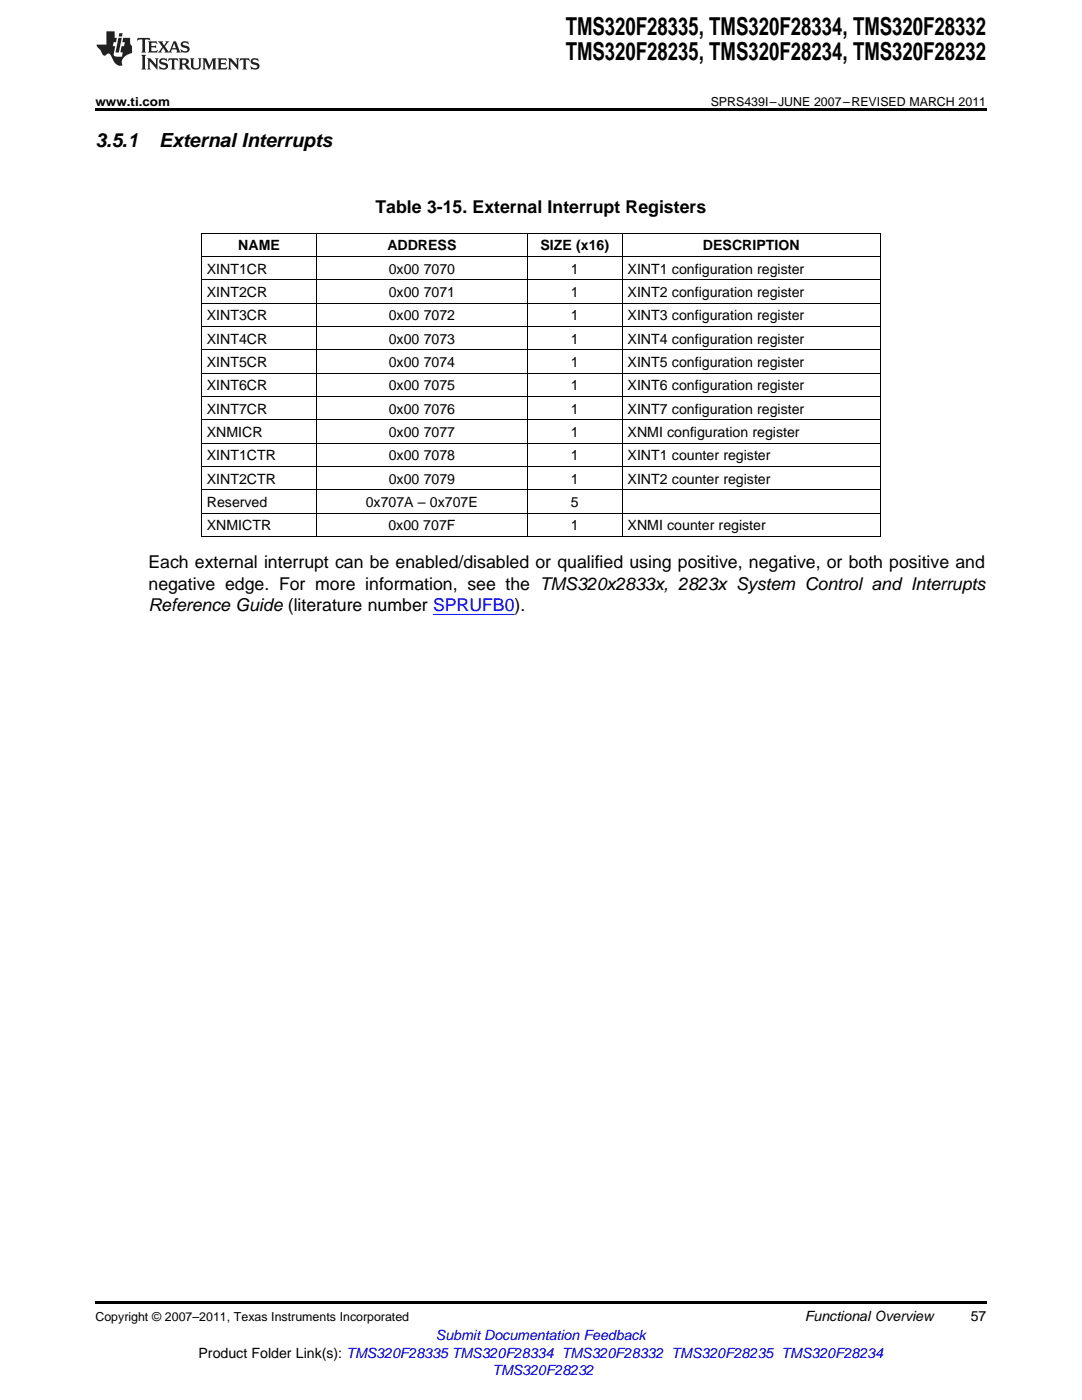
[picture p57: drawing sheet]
<svg xmlns="http://www.w3.org/2000/svg" width="216mm" height="279mm" viewBox="0 0 216 279" stroke-linecap="round" stroke-linejoin="round" font-family="sans-serif">
<defs><g id="words">
<g font-size="4.9">
<text x="112.9" y="7.1">TMS320F28335, TMS320F28334, TMS320F28332</text>
<text x="112.9" y="12">TMS320F28235, TMS320F28234, TMS320F28232</text>
</g>
<g font-size="3.9">
<text x="19" y="29.3">3.5.1</text>
<text x="31.7" y="29.3">External Interrupts</text>
</g>
<g font-size="3.5">
<text x="74.9" y="42.5">Table 3-15. External Interrupt Registers</text>
<text x="29.6" y="113.5">Each external interrupt can be enabled/disabled or qualified using positive, negative, or both positive and</text>
<text x="29.6" y="117.7">negative edge. For more information, see the TMS320x2833x, 2823x System Control and Interrupts</text>
<text x="29.6" y="121.9">Reference Guide (literature number SPRUFB0).</text>
</g>
<g font-size="2.8">
<text x="47.6" y="50">NAME</text>
<text x="77.3" y="50">ADDRESS</text>
<text x="107.8" y="50">SIZE (x16)</text>
<text x="140.3" y="50">DESCRIPTION</text>
<text x="41.3" y="54.6">XINT1CR</text>
<text x="41.3" y="59.3">XINT2CR</text>
<text x="77.6" y="54.6">0x00</text>
<text x="77.6" y="59.3">0x00</text>
<text x="84.5" y="54.6">7070</text>
<text x="84.5" y="59.3">7071</text>
<text x="113.9" y="54.6">1</text>
<text x="113.9" y="59.3">1</text>
<text x="125.2" y="54.6">XINT1 configuration register</text>
<text x="125.2" y="59.3">XINT2 configuration register</text>
<text x="41.3" y="63.9">XINT3CR</text>
<text x="77.6" y="63.9">0x00</text>
<text x="84.5" y="63.9">7072</text>
<text x="113.9" y="63.9">1</text>
<text x="125.2" y="63.9">XINT3 configuration register</text>
<text x="41.3" y="68.6">XINT4CR</text>
<text x="77.6" y="68.6">0x00</text>
<text x="84.5" y="68.6">7073</text>
<text x="113.9" y="68.6">1</text>
<text x="125.2" y="68.6">XINT4 configuration register</text>
<text x="41.3" y="73.2">XINT5CR</text>
<text x="41.3" y="77.9">XINT6CR</text>
<text x="77.6" y="73.2">0x00</text>
<text x="77.6" y="77.9">0x00</text>
<text x="84.5" y="73.2">7074</text>
<text x="84.5" y="77.9">7075</text>
<text x="113.9" y="73.2">1</text>
<text x="113.9" y="77.9">1</text>
<text x="125.2" y="73.2">XINT5 configuration register</text>
<text x="125.2" y="77.9">XINT6 configuration register</text>
<text x="41.3" y="82.5">XINT7CR</text>
<text x="77.6" y="82.5">0x00</text>
<text x="84.5" y="82.5">7076</text>
<text x="113.9" y="82.5">1</text>
<text x="125.2" y="82.5">XINT7 configuration register</text>
<text x="41.3" y="87.2">XNMICR</text>
<text x="77.6" y="87.2">0x00</text>
<text x="84.5" y="87.2">7077</text>
<text x="113.9" y="87.2">1</text>
<text x="125.2" y="87.2">XNMI configuration register</text>
<text x="41.3" y="91.9">XINT1CTR</text>
<text x="77.6" y="91.9">0x00</text>
<text x="84.5" y="91.9">7078</text>
<text x="113.9" y="91.9">1</text>
<text x="125.2" y="91.9">XINT1 counter register</text>
<text x="41.3" y="96.5">XINT2CTR</text>
<text x="41.3" y="101.2">Reserved</text>
<text x="73" y="101.2">0x707A – 0x707E</text>
<text x="77.6" y="96.5">0x00</text>
<text x="84.5" y="96.5">7079</text>
<text x="113.9" y="96.5">1</text>
<text x="113.9" y="101.2">5</text>
<text x="125.2" y="96.5">XINT2 counter register</text>
<text x="41.3" y="105.8">XNMICTR</text>
<text x="77.5" y="105.8">0x00</text>
<text x="84.5" y="105.8">707F</text>
<text x="113.9" y="105.8">1</text>
<text x="125.2" y="105.8">XNMI counter register</text>
<text x="160.6" y="263.6">Functional Overview</text>
<text x="193.7" y="263.6">57</text>
<text x="39.6" y="270.9">Product Folder Link(s): TMS320F28335 TMS320F28334 TMS320F28332 TMS320F28235 TMS320F28234</text>
</g>
<g font-size="2.8" fill="#00f">
<text x="87" y="267.4">Submit Documentation Feedback</text>
<text x="98.2" y="274.5">TMS320F28232</text>
</g>
<g font-size="2.5">
<text x="19" y="21.1">www.ti.com</text>
<text x="141.8" y="21.1">SPRS439I–JUNE 2007–REVISED MARCH 2011</text>
<text x="19" y="263.6">Copyright © 2007–2011, Texas Instruments Incorporated</text>
</g>
</g></defs>
<g fill="#231f20">
<path d="M27.5 7.6l-.1 .5 .4-.2h.6v.1v2.1l-.2 .4h1l-.3-.4v-2.1l.1-.1h.5l.5 .2-.2-.5zM29.5 8.3l.2 .3v1.5l-.2 .4h1.8l.2-.6a1.04 1.04 0 0 1-1.3 .2v-.7h.6l.3 .2v-.6l-.3 .2h-.6v-.6l.8-.1 .4 .3-.2-.5zM31.5 8.3l.9 1.1-.9 1.1h.8l-.2-.2 .5-.7 .4 .7-.2 .2h1.5l-.1-.2 .1-.4h.9l.1 .4-.2 .2h1l-.3-.3-.7-1.9h-.5l-.9 2-.8-1 .9-1h-.8l.1 .3-.3 .5-.4-.6 .2-.2zM34.7 8.6l.4 1h-.7zM36.3 8.4a.63 .63 0 0 0-.2 .7 .63 .63 0 0 0 .6 .4l.6 .2 .1 .2a.75 .75 0 0 1-.7 .4 .75 .75 0 0 1-.6-.5l.1 .7 .1-.1a1.11 1.11 0 0 0 1.5-.6 1.13 1.13 0 0 0-1.2-.8l-.1-.4a1.04 1.04 0 0 1 1.2 .2l-.2-.5-.1 .1-.5-.2zM28.2 10.9l.2 .4v2.2l-.2 .4h1l-.3-.4v-2.2l.3-.4zM29.3 11.6l.3 .4v1.5l-.3 .4h.8l-.2-.4v-1.3l1.5 1.7v-1.9l.2-.4h-.7l.2 .4v.9l-1.1-1.3zM32 11.8a.62 .62 0 0 0-.2 .7 .62 .62 0 0 0 .6 .4l.6 .1 .1 .3a.76 .76 0 0 1-.7 .3 .76 .76 0 0 1-.6-.4l.1 .7 .1-.1a1.11 1.11 0 0 0 1.5-.6 1.13 1.13 0 0 0-1.2-.8l-.1-.4a1.04 1.04 0 0 1 1.2 .2l-.2-.6-.1 .1-.5-.1zM33.7 11.6l-.2 .6a.61 .61 0 0 1 .8-.3v1.6l-.2 .4h.9l-.2-.4v-1.6a.63 .63 0 0 1 .8 .3l-.2-.6zM35.6 11.6l.3 .4v1.5l-.3 .4h1l-.2-.2v-.8l.5 .2a.76 .76 0 0 0 1.2 .7l-1-1a.58 .58 0 0 0 .6-.5 .58 .58 0 0 0-.5-.6zM36.4 11.9h.1a.45 .45 0 0 1 .5 .1 .45 .45 0 0 1 .1 .5l-.7 .2zM37.9 11.6l.2 .2a2.17 2.17 0 0 0 .3 1.9 .99 .99 0 0 0 1.6-.6v-1.1l.2-.4h-.7l.2 .2a1.92 1.92 0 0 1-.2 1.8 .6 .6 0 0 1-.9-.5v-1.1l.2-.4zM40.4 11.6l.2 .4v1.5l-.2 .4h.7l-.2-.4v-1.4l.8 1.8 .8-1.8v1.4l-.2 .4h.9l-.2-.4v-1.5l.2-.4h-.8l-.6 1.5-.6-1.5zM43.4 11.6l.2 .4v1.5l-.2 .4h1.8l.2-.6a1.04 1.04 0 0 1-1.3 .1v-.6h.5l.4 .2v-.6l-.4 .2h-.5v-.7h.8l.3 .3-.1-.6zM45.5 11.6l.2 .4v1.5l-.2 .4h.7l-.2-.4v-1.3l1.5 1.7v-1.9l.2-.4h-.7l.2 .4v.9l-1.1-1.3zM47.9 11.6l-.1 .6a.61 .61 0 0 1 .8-.3v1.6l-.3 .4h1l-.3-.4 .1-1.6a.63 .63 0 0 1 .7 .3l-.1-.6zM50.2 11.8a.62 .62 0 0 0-.2 .7 .62 .62 0 0 0 .6 .4l.6 .1 .2 .3a.76 .76 0 0 1-.8 .3 .76 .76 0 0 1-.6-.4l.1 .7 .2-.1a1.11 1.11 0 0 0 1.5-.6 1.13 1.13 0 0 0-1.3-.8l-.1-.4a1.04 1.04 0 0 1 1.2 .2l-.1-.6-.2 .1-.5-.1z"/>
<path d="M21.2 6.3v2.6h-1.9l.1 .4 .7 .9a.91 .91 0 0 0 1 .8 .56 .56 0 0 1 .5-.3 .56 .56 0 0 1 .5 .3l.4 .8a1.53 1.53 0 0 0 1.9 1.2 1.54 1.54 0 0 1 1-2.1l.9-.3v-1.4a1.52 1.52 0 0 1-.3-1.6h-1.4l-.2 .8h.5l-.2 .8h-.4l-.2 1v.2l.4 .1-.2 .8a1.93 1.93 0 0 1-1.6-.3l.3-1.8h-.5l.2-.8h.4l.2-.8h-.4v-1.3zM23.6 7.6l-.6 2.9h.7l.6-2.9zM23.8 6.6l-.1 .7h.6l.2-.7z"/>
</g>
<path d="M19 21.6h177.8v.6h-177.8zM19 259.7h177.8v.5h-177.8z" fill="#000"/>
<g fill="none" stroke="#000" stroke-width=".2">
<path d="M40.2 55.8h135.4M40.2 51.2h135.4M40.2 46.5h135.4M40.3 46.6v60.5M63.2 46.6v60.5M105.2 46.6v60.5M124.1 46.6v60.5M175.6 46.6v60.5M40.2 79.1h135.4M40.2 74.5h135.4M40.2 69.8h135.4M40.2 65.1h135.4"/>
<path d="M40.2 60.5h135.4M40.2 97.7h135.4M40.2 93.1h135.4M40.2 88.4h135.4M40.2 83.8h135.4M40.2 107.1h135.5M40.2 102.4h135.4"/>
</g>
<path d="M86.4 122.6h16.3" fill="none" stroke="#00f" stroke-width=".2"/>
<use href="#words"/>
</svg>
